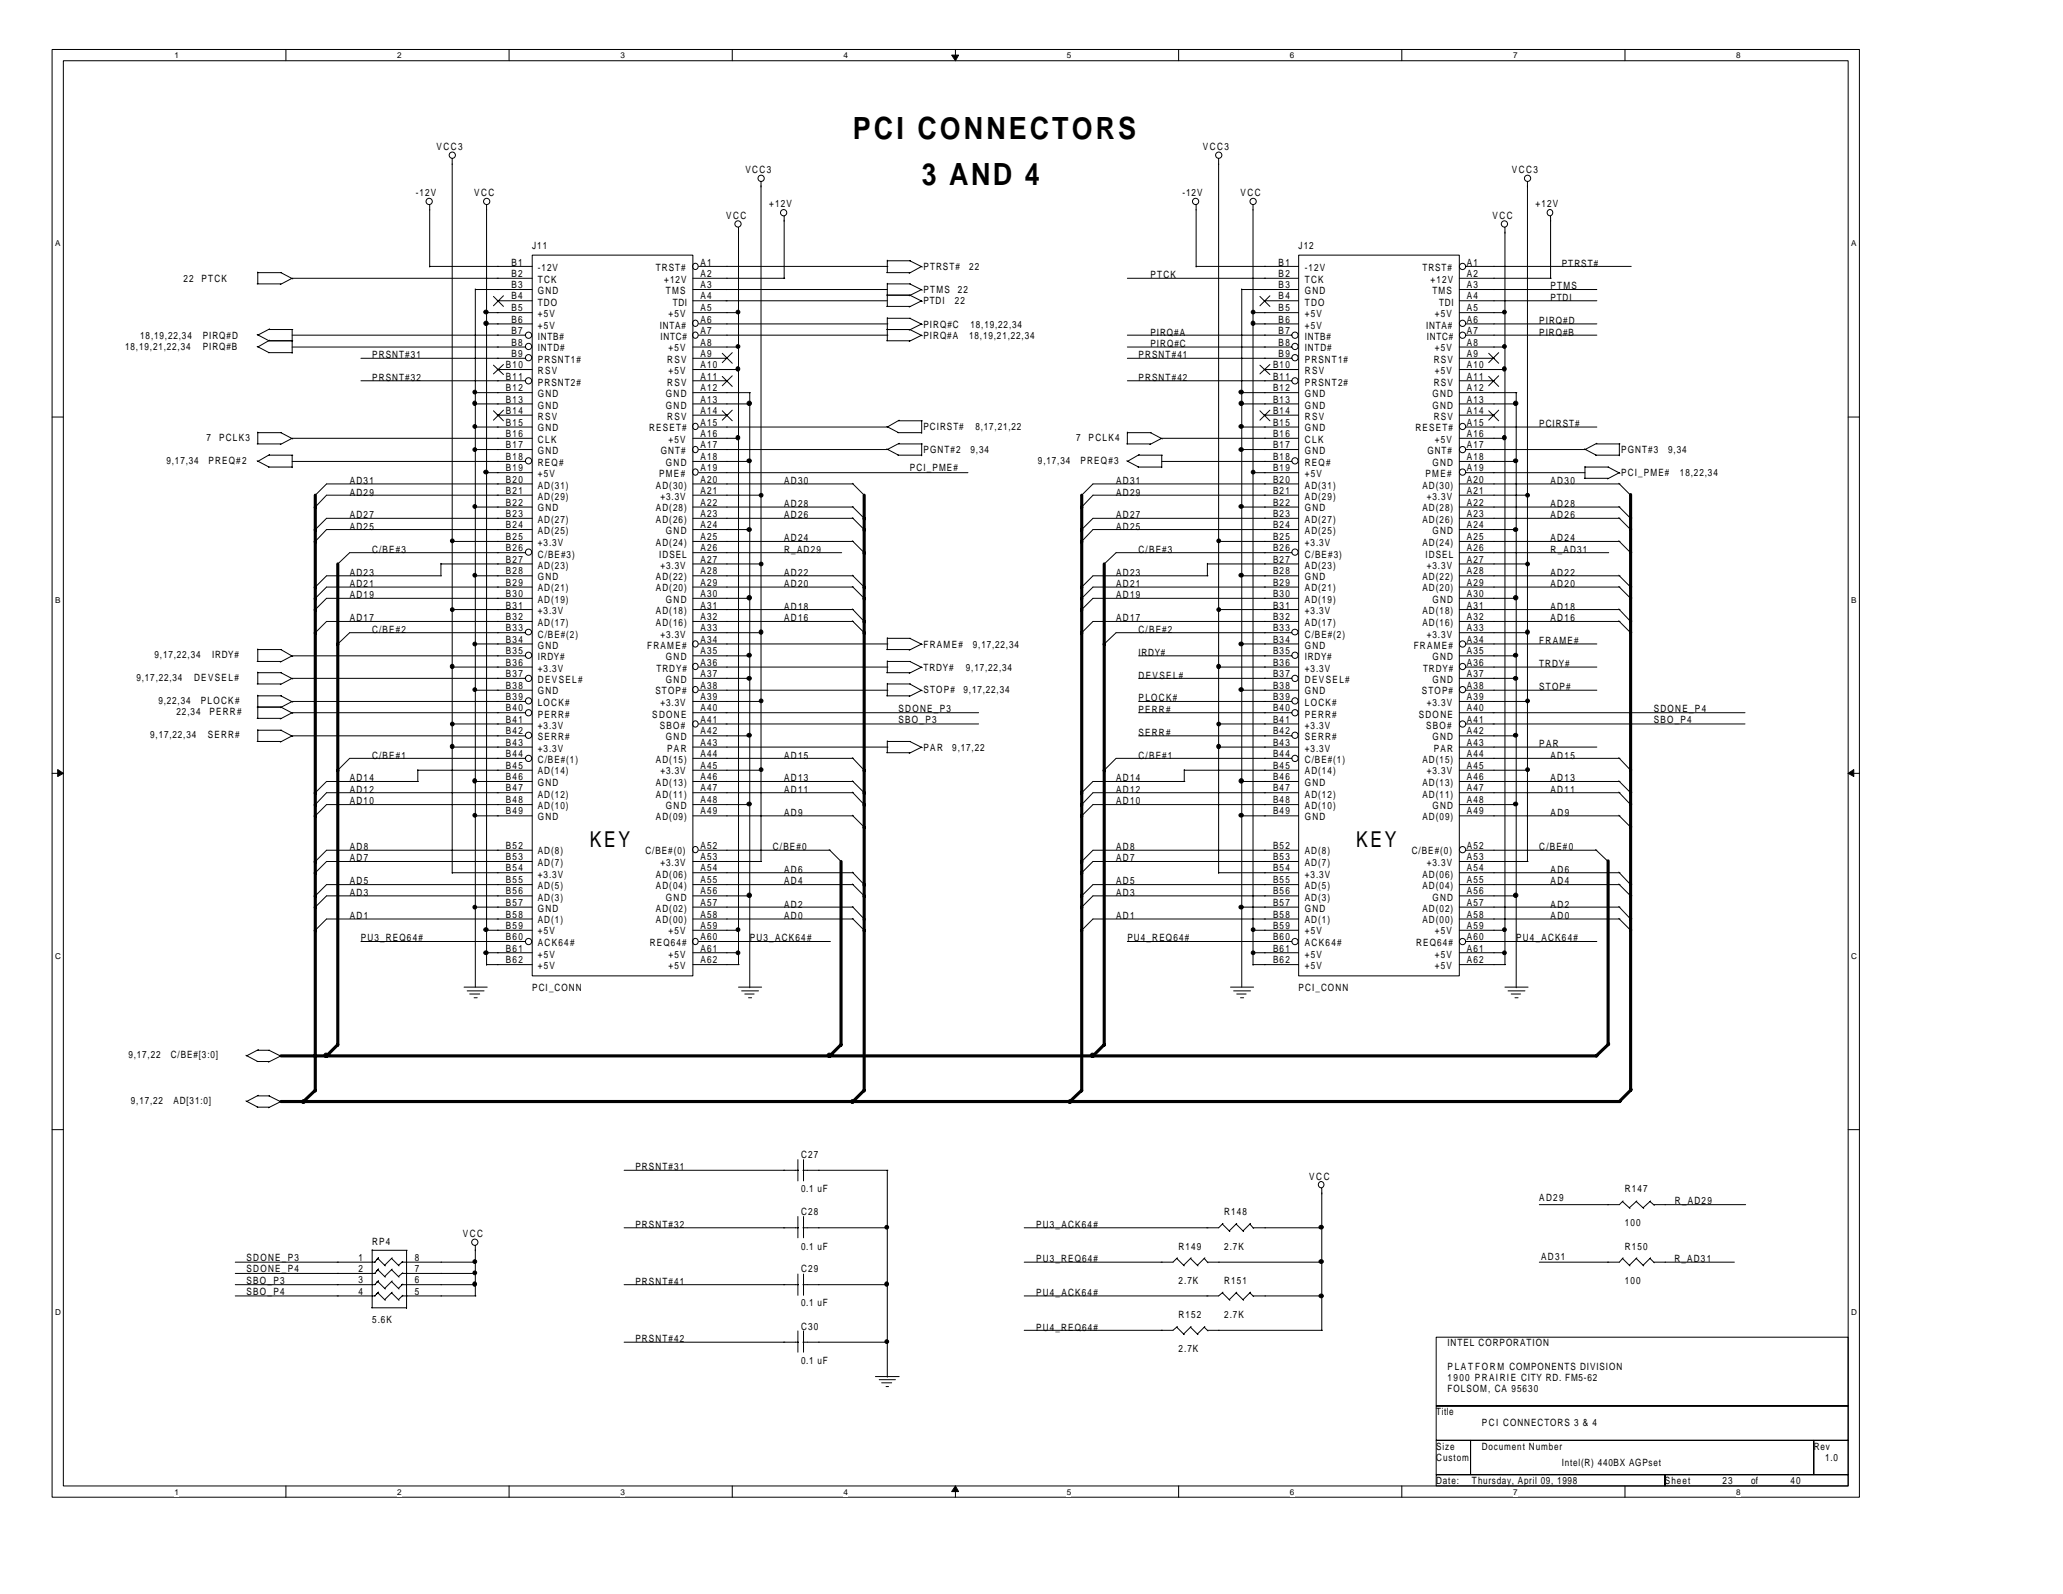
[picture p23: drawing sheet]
<svg xmlns="http://www.w3.org/2000/svg" width="279mm" height="216mm" viewBox="0 0 279 216" stroke-linecap="round" stroke-linejoin="round" font-family="sans-serif">
<defs><g id="words">
<g font-size="4.1">
<text x="115.5" y="18.8">PCI CONNECTORS</text>
<text x="124.8" y="25">3 AND 4</text>
</g>
<g font-size="3">
<text x="79.9" y="114.8">KEY</text>
<text x="183.7" y="114.8">KEY</text>
</g>
<g font-size="1.4">
<text x="59.1" y="20.3">VCC3</text>
<text x="101" y="23.4">VCC3</text>
<text x="162.9" y="20.3">VCC3</text>
<text x="204.8" y="23.4">VCC3</text>
<text x="56.3" y="26.5">-12V</text>
<text x="64.2" y="26.5">VCC</text>
<text x="98.3" y="29.6">VCC</text>
<text x="104.2" y="28.1">+12V</text>
<text x="160.1" y="26.5">-12V</text>
<text x="168" y="26.5">VCC</text>
<text x="202.1" y="29.6">VCC</text>
<text x="208" y="28.1">+12V</text>
<text x="69.3" y="36">B1</text>
<text x="72.1" y="33.8">J11</text>
<text x="94.9" y="36">A1</text>
<text x="173.2" y="36">B1</text>
<text x="175.9" y="33.8">J12</text>
<text x="198.7" y="36">A1</text>
<text x="24.8" y="38.2">22</text>
<text x="27.3" y="38.2">PTCK</text>
<text x="69.3" y="37.5">B2</text>
<text x="69.3" y="39">B3</text>
<text x="69.3" y="40.5">B4</text>
<text x="72.8" y="36.7">-12V</text>
<text x="72.8" y="38.3">TCK</text>
<text x="72.8" y="39.9">GND</text>
<text x="72.8" y="41.4">TDO</text>
<text x="88.8" y="36.7">TRST#</text>
<text x="89.9" y="38.3">+12V</text>
<text x="90.2" y="39.9">TMS</text>
<text x="91.1" y="41.4">TDI</text>
<text x="94.9" y="37.5">A2</text>
<text x="94.9" y="40.5">A4</text>
<text x="94.9" y="39">A3</text>
<text x="125.1" y="36.6">PTRST#</text>
<text x="125.1" y="39.7">PTMS</text>
<text x="125.1" y="41.2">PTDI</text>
<text x="129.3" y="41.2">22</text>
<text x="129.7" y="39.7">22</text>
<text x="131.3" y="36.6">22</text>
<text x="155.8" y="37.7">PTCK</text>
<text x="173.2" y="37.5">B2</text>
<text x="173.2" y="39">B3</text>
<text x="173.2" y="40.5">B4</text>
<text x="176.7" y="36.7">-12V</text>
<text x="176.7" y="38.3">TCK</text>
<text x="176.7" y="39.9">GND</text>
<text x="176.7" y="41.4">TDO</text>
<text x="192.6" y="36.7">TRST#</text>
<text x="193.7" y="38.3">+12V</text>
<text x="194" y="39.9">TMS</text>
<text x="194.9" y="41.4">TDI</text>
<text x="198.7" y="37.5">A2</text>
<text x="198.7" y="40.5">A4</text>
<text x="198.7" y="39">A3</text>
<text x="210" y="39.2">PTMS</text>
<text x="210" y="40.8">PTDI</text>
<text x="211.5" y="36.1">PTRST#</text>
<text x="17" y="47.4">18,19,21,22,34</text>
<text x="19" y="45.9">18,19,22,34</text>
<text x="27.5" y="45.9">PIRQ#D</text>
<text x="27.5" y="47.4">PIRQ#B</text>
<text x="69.3" y="45.2">B7</text>
<text x="69.3" y="46.8">B8</text>
<text x="69.3" y="42.2">B5</text>
<text x="69.3" y="43.7">B6</text>
<text x="72.8" y="46.1">INTB#</text>
<text x="72.8" y="47.6">INTD#</text>
<text x="72.8" y="42.9">+5V</text>
<text x="72.8" y="44.5">+5V</text>
<text x="89.4" y="44.5">INTA#</text>
<text x="89.4" y="46.1">INTC#</text>
<text x="90.5" y="42.9">+5V</text>
<text x="90.5" y="47.6">+5V</text>
<text x="94.9" y="43.7">A6</text>
<text x="94.9" y="45.2">A7</text>
<text x="94.9" y="42.2">A5</text>
<text x="94.9" y="46.8">A8</text>
<text x="125.1" y="44.4">PIRQ#C</text>
<text x="125.1" y="45.9">PIRQ#A</text>
<text x="131.3" y="45.9">18,19,21,22,34</text>
<text x="131.4" y="44.4">18,19,22,34</text>
<text x="155.8" y="45.5">PIRQ#A</text>
<text x="155.8" y="47">PIRQ#C</text>
<text x="173.2" y="45.2">B7</text>
<text x="173.2" y="46.8">B8</text>
<text x="173.2" y="42.2">B5</text>
<text x="173.2" y="43.7">B6</text>
<text x="176.7" y="46.1">INTB#</text>
<text x="176.7" y="47.6">INTD#</text>
<text x="176.7" y="42.9">+5V</text>
<text x="176.7" y="44.5">+5V</text>
<text x="193.2" y="44.5">INTA#</text>
<text x="193.2" y="46.1">INTC#</text>
<text x="194.3" y="42.9">+5V</text>
<text x="194.3" y="47.6">+5V</text>
<text x="198.7" y="43.7">A6</text>
<text x="198.7" y="42.2">A5</text>
<text x="198.7" y="45.2">A7</text>
<text x="198.7" y="46.8">A8</text>
<text x="208.5" y="43.9">PIRQ#D</text>
<text x="208.5" y="45.5">PIRQ#B</text>
<text x="50.4" y="48.5">PRSNT#31</text>
<text x="50.4" y="51.6">PRSNT#32</text>
<text x="68.5" y="49.9">B10</text>
<text x="68.5" y="51.5">B11</text>
<text x="68.5" y="53">B12</text>
<text x="69.3" y="48.3">B9</text>
<text x="72.8" y="49.1">PRSNT1#</text>
<text x="72.8" y="50.7">RSV</text>
<text x="72.8" y="52.2">PRSNT2#</text>
<text x="72.8" y="53.8">GND</text>
<text x="90.2" y="53.8">GND</text>
<text x="90.4" y="49.1">RSV</text>
<text x="90.4" y="52.2">RSV</text>
<text x="90.5" y="50.7">+5V</text>
<text x="94.9" y="48.3">A9</text>
<text x="94.9" y="51.5">A11</text>
<text x="94.9" y="49.9">A10</text>
<text x="94.9" y="53">A12</text>
<text x="154.2" y="48.5">PRSNT#41</text>
<text x="154.2" y="51.6">PRSNT#42</text>
<text x="172.4" y="49.9">B10</text>
<text x="172.4" y="51.5">B11</text>
<text x="172.4" y="53">B12</text>
<text x="173.2" y="48.3">B9</text>
<text x="176.7" y="49.1">PRSNT1#</text>
<text x="176.7" y="50.7">RSV</text>
<text x="176.7" y="52.2">PRSNT2#</text>
<text x="176.7" y="53.8">GND</text>
<text x="194" y="53.8">GND</text>
<text x="194.2" y="49.1">RSV</text>
<text x="194.2" y="52.2">RSV</text>
<text x="194.3" y="50.7">+5V</text>
<text x="198.7" y="48.3">A9</text>
<text x="198.7" y="51.5">A11</text>
<text x="198.7" y="49.9">A10</text>
<text x="198.7" y="53">A12</text>
<text x="28" y="59.7">7</text>
<text x="29.7" y="59.7">PCLK3</text>
<text x="68.5" y="54.5">B13</text>
<text x="68.5" y="56">B14</text>
<text x="68.5" y="57.7">B15</text>
<text x="68.5" y="59.2">B16</text>
<text x="72.8" y="55.4">GND</text>
<text x="72.8" y="56.9">RSV</text>
<text x="72.8" y="58.4">GND</text>
<text x="87.9" y="58.4">RESET#</text>
<text x="90.2" y="55.4">GND</text>
<text x="90.4" y="56.9">RSV</text>
<text x="94.9" y="56">A14</text>
<text x="94.9" y="57.7">A15</text>
<text x="94.9" y="54.5">A13</text>
<text x="94.9" y="59.2">A16</text>
<text x="125.1" y="58.2">PCIRST#</text>
<text x="132.1" y="58.2">8,17,21,22</text>
<text x="145.7" y="59.7">7</text>
<text x="147.4" y="59.7">PCLK4</text>
<text x="172.4" y="54.5">B13</text>
<text x="172.4" y="56">B14</text>
<text x="172.4" y="57.7">B15</text>
<text x="172.4" y="59.2">B16</text>
<text x="176.7" y="55.4">GND</text>
<text x="176.7" y="56.9">RSV</text>
<text x="176.7" y="58.4">GND</text>
<text x="191.7" y="58.4">RESET#</text>
<text x="194" y="55.4">GND</text>
<text x="194.2" y="56.9">RSV</text>
<text x="198.7" y="56">A14</text>
<text x="198.7" y="57.7">A15</text>
<text x="198.7" y="54.5">A13</text>
<text x="198.7" y="59.2">A16</text>
<text x="208.5" y="57.8">PCIRST#</text>
<text x="22.5" y="62.9">9,17,34</text>
<text x="28.2" y="62.9">PREQ#2</text>
<text x="47.4" y="65.5">AD31</text>
<text x="68.5" y="60.7">B17</text>
<text x="68.5" y="62.3">B18</text>
<text x="68.5" y="63.8">B19</text>
<text x="68.5" y="65.4">B20</text>
<text x="72.8" y="60">CLK</text>
<text x="72.8" y="61.5">GND</text>
<text x="72.8" y="63.1">REQ#</text>
<text x="72.8" y="64.6">+5V</text>
<text x="89.3" y="64.6">PME#</text>
<text x="89.5" y="61.5">GNT#</text>
<text x="90.2" y="63.1">GND</text>
<text x="90.5" y="60">+5V</text>
<text x="94.9" y="60.7">A17</text>
<text x="94.9" y="65.4">A20</text>
<text x="94.9" y="63.8">A19</text>
<text x="94.9" y="62.3">A18</text>
<text x="106.2" y="65.5">AD30</text>
<text x="123.2" y="63.8">PCI_PME#</text>
<text x="125.1" y="61.4">PGNT#2</text>
<text x="131.4" y="61.4">9,34</text>
<text x="140.6" y="62.9">9,17,34</text>
<text x="146.3" y="62.9">PREQ#3</text>
<text x="151.2" y="65.5">AD31</text>
<text x="172.4" y="60.7">B17</text>
<text x="172.4" y="62.3">B18</text>
<text x="172.4" y="63.8">B19</text>
<text x="172.4" y="65.4">B20</text>
<text x="176.7" y="60">CLK</text>
<text x="176.7" y="61.5">GND</text>
<text x="176.7" y="63.1">REQ#</text>
<text x="176.7" y="64.6">+5V</text>
<text x="193.1" y="64.6">PME#</text>
<text x="193.3" y="61.5">GNT#</text>
<text x="194" y="63.1">GND</text>
<text x="194.3" y="60">+5V</text>
<text x="198.7" y="65.4">A20</text>
<text x="198.7" y="63.8">A19</text>
<text x="198.7" y="62.3">A18</text>
<text x="198.7" y="60.7">A17</text>
<text x="210" y="65.5">AD30</text>
<text x="219.6" y="61.4">PGNT#3</text>
<text x="219.6" y="64.5">PCI_PME#</text>
<text x="225.9" y="61.4">9,34</text>
<text x="227.5" y="64.5">18,22,34</text>
<text x="47.4" y="67.1">AD29</text>
<text x="47.4" y="70.2">AD27</text>
<text x="47.4" y="71.8">AD25</text>
<text x="68.5" y="67">B21</text>
<text x="68.5" y="68.5">B22</text>
<text x="68.5" y="71.5">B24</text>
<text x="68.5" y="70">B23</text>
<text x="72.8" y="66.2">AD(31)</text>
<text x="72.8" y="67.7">AD(29)</text>
<text x="72.8" y="69.3">GND</text>
<text x="72.8" y="70.9">AD(27)</text>
<text x="88.8" y="66.2">AD(30)</text>
<text x="88.8" y="69.3">AD(28)</text>
<text x="88.8" y="70.9">AD(26)</text>
<text x="89.4" y="67.7">+3.3V</text>
<text x="94.9" y="68.5">A22</text>
<text x="94.9" y="70">A23</text>
<text x="94.9" y="67">A21</text>
<text x="94.9" y="71.5">A24</text>
<text x="106.2" y="68.7">AD28</text>
<text x="106.2" y="70.2">AD26</text>
<text x="151.2" y="67.1">AD29</text>
<text x="151.2" y="70.2">AD27</text>
<text x="151.2" y="71.8">AD25</text>
<text x="172.4" y="67">B21</text>
<text x="172.4" y="68.5">B22</text>
<text x="172.4" y="71.5">B24</text>
<text x="172.4" y="70">B23</text>
<text x="176.7" y="66.2">AD(31)</text>
<text x="176.7" y="67.7">AD(29)</text>
<text x="176.7" y="69.3">GND</text>
<text x="176.7" y="70.9">AD(27)</text>
<text x="192.6" y="66.2">AD(30)</text>
<text x="192.6" y="69.3">AD(28)</text>
<text x="192.6" y="70.9">AD(26)</text>
<text x="193.2" y="67.7">+3.3V</text>
<text x="198.7" y="68.5">A22</text>
<text x="198.7" y="70">A23</text>
<text x="198.7" y="67">A21</text>
<text x="198.7" y="71.5">A24</text>
<text x="210" y="68.7">AD28</text>
<text x="210" y="70.2">AD26</text>
<text x="47.4" y="78">AD23</text>
<text x="50.4" y="74.8">C/BE#3</text>
<text x="68.5" y="73.1">B25</text>
<text x="68.5" y="74.7">B26</text>
<text x="68.5" y="76.2">B27</text>
<text x="68.5" y="77.8">B28</text>
<text x="72.8" y="72.4">AD(25)</text>
<text x="72.8" y="73.9">+3.3V</text>
<text x="72.8" y="75.5">C/BE#3)</text>
<text x="72.8" y="77">AD(23)</text>
<text x="88.8" y="73.9">AD(24)</text>
<text x="89.3" y="75.5">IDSEL</text>
<text x="89.4" y="77">+3.3V</text>
<text x="90.2" y="72.4">GND</text>
<text x="94.9" y="73.1">A25</text>
<text x="94.9" y="77.8">A28</text>
<text x="94.9" y="74.7">A26</text>
<text x="94.9" y="76.2">A27</text>
<text x="106.2" y="74.8">R_AD29</text>
<text x="106.2" y="73.3">AD24</text>
<text x="106.2" y="78">AD22</text>
<text x="151.2" y="78">AD23</text>
<text x="154.2" y="74.8">C/BE#3</text>
<text x="172.4" y="73.1">B25</text>
<text x="172.4" y="74.7">B26</text>
<text x="172.4" y="76.2">B27</text>
<text x="172.4" y="77.8">B28</text>
<text x="176.7" y="72.4">AD(25)</text>
<text x="176.7" y="73.9">+3.3V</text>
<text x="176.7" y="75.5">C/BE#3)</text>
<text x="176.7" y="77">AD(23)</text>
<text x="192.6" y="73.9">AD(24)</text>
<text x="193.1" y="75.5">IDSEL</text>
<text x="193.2" y="77">+3.3V</text>
<text x="194" y="72.4">GND</text>
<text x="198.7" y="73.1">A25</text>
<text x="198.7" y="77.8">A28</text>
<text x="198.7" y="74.7">A26</text>
<text x="198.7" y="76.2">A27</text>
<text x="210" y="74.8">R_AD31</text>
<text x="210" y="73.3">AD24</text>
<text x="210" y="78">AD22</text>
<text x="47.4" y="79.5">AD21</text>
<text x="47.4" y="81">AD19</text>
<text x="68.5" y="79.3">B29</text>
<text x="68.5" y="80.9">B30</text>
<text x="68.5" y="82.5">B31</text>
<text x="68.5" y="84">B32</text>
<text x="72.8" y="78.6">GND</text>
<text x="72.8" y="80.1">AD(21)</text>
<text x="72.8" y="81.7">AD(19)</text>
<text x="72.8" y="83.2">+3.3V</text>
<text x="88.8" y="78.6">AD(22)</text>
<text x="88.8" y="80.1">AD(20)</text>
<text x="88.8" y="83.2">AD(18)</text>
<text x="90.2" y="81.7">GND</text>
<text x="94.9" y="79.3">A29</text>
<text x="94.9" y="82.5">A31</text>
<text x="94.9" y="84">A32</text>
<text x="94.9" y="80.9">A30</text>
<text x="106.2" y="79.5">AD20</text>
<text x="106.2" y="82.6">AD18</text>
<text x="151.2" y="79.5">AD21</text>
<text x="151.2" y="81">AD19</text>
<text x="172.4" y="79.3">B29</text>
<text x="172.4" y="80.9">B30</text>
<text x="172.4" y="82.5">B31</text>
<text x="172.4" y="84">B32</text>
<text x="176.7" y="78.6">GND</text>
<text x="176.7" y="80.1">AD(21)</text>
<text x="176.7" y="81.7">AD(19)</text>
<text x="176.7" y="83.2">+3.3V</text>
<text x="192.6" y="78.6">AD(22)</text>
<text x="192.6" y="80.1">AD(20)</text>
<text x="192.6" y="83.2">AD(18)</text>
<text x="194" y="81.7">GND</text>
<text x="198.7" y="79.3">A29</text>
<text x="198.7" y="82.5">A31</text>
<text x="198.7" y="84">A32</text>
<text x="198.7" y="80.9">A30</text>
<text x="210" y="79.5">AD20</text>
<text x="210" y="82.6">AD18</text>
<text x="20.9" y="89.1">9,17,22,34</text>
<text x="28.7" y="89.1">IRDY#</text>
<text x="47.4" y="84.2">AD17</text>
<text x="50.4" y="85.7">C/BE#2</text>
<text x="68.5" y="85.5">B33</text>
<text x="68.5" y="87">B34</text>
<text x="68.5" y="88.6">B35</text>
<text x="72.8" y="84.7">AD(17)</text>
<text x="72.8" y="86.4">C/BE#(2)</text>
<text x="72.8" y="87.9">GND</text>
<text x="72.8" y="89.4">IRDY#</text>
<text x="87.7" y="87.9">FRAME#</text>
<text x="88.8" y="84.7">AD(16)</text>
<text x="89.4" y="86.4">+3.3V</text>
<text x="90.2" y="89.4">GND</text>
<text x="94.9" y="85.5">A33</text>
<text x="94.9" y="88.6">A35</text>
<text x="94.9" y="87">A34</text>
<text x="106.2" y="84.2">AD16</text>
<text x="125.1" y="87.7">FRAME#</text>
<text x="131.8" y="87.7">9,17,22,34</text>
<text x="151.2" y="84.2">AD17</text>
<text x="154.2" y="85.7">C/BE#2</text>
<text x="154.2" y="88.8">IRDY#</text>
<text x="172.4" y="85.5">B33</text>
<text x="172.4" y="87">B34</text>
<text x="172.4" y="88.6">B35</text>
<text x="176.7" y="84.7">AD(17)</text>
<text x="176.7" y="86.4">C/BE#(2)</text>
<text x="176.7" y="87.9">GND</text>
<text x="176.7" y="89.4">IRDY#</text>
<text x="191.5" y="87.9">FRAME#</text>
<text x="192.6" y="84.7">AD(16)</text>
<text x="193.2" y="86.4">+3.3V</text>
<text x="194" y="89.4">GND</text>
<text x="198.7" y="85.5">A33</text>
<text x="198.7" y="88.6">A35</text>
<text x="198.7" y="87">A34</text>
<text x="208.5" y="87.3">FRAME#</text>
<text x="210" y="84.2">AD16</text>
<text x="18.5" y="92.2">9,17,22,34</text>
<text x="21.4" y="95.3">9,22,34</text>
<text x="26.3" y="92.2">DEVSEL#</text>
<text x="27.2" y="95.3">PLOCK#</text>
<text x="68.5" y="90.2">B36</text>
<text x="68.5" y="91.7">B37</text>
<text x="68.5" y="93.3">B38</text>
<text x="68.5" y="94.8">B39</text>
<text x="72.8" y="91">+3.3V</text>
<text x="72.8" y="92.5">DEVSEL#</text>
<text x="72.8" y="94.1">GND</text>
<text x="72.8" y="95.6">LOCK#</text>
<text x="88.8" y="94.1">STOP#</text>
<text x="88.9" y="91">TRDY#</text>
<text x="89.4" y="95.6">+3.3V</text>
<text x="90.2" y="92.5">GND</text>
<text x="94.9" y="90.2">A36</text>
<text x="94.9" y="94.8">A39</text>
<text x="94.9" y="91.7">A37</text>
<text x="94.9" y="93.3">A38</text>
<text x="125.1" y="90.8">TRDY#</text>
<text x="125.1" y="93.9">STOP#</text>
<text x="130.5" y="93.9">9,17,22,34</text>
<text x="130.8" y="90.8">9,17,22,34</text>
<text x="154.2" y="91.9">DEVSEL#</text>
<text x="154.2" y="95">PLOCK#</text>
<text x="172.4" y="90.2">B36</text>
<text x="172.4" y="91.7">B37</text>
<text x="172.4" y="93.3">B38</text>
<text x="172.4" y="94.8">B39</text>
<text x="176.7" y="91">+3.3V</text>
<text x="176.7" y="92.5">DEVSEL#</text>
<text x="176.7" y="94.1">GND</text>
<text x="176.7" y="95.6">LOCK#</text>
<text x="192.6" y="94.1">STOP#</text>
<text x="192.7" y="91">TRDY#</text>
<text x="193.2" y="95.6">+3.3V</text>
<text x="194" y="92.5">GND</text>
<text x="198.7" y="90.2">A36</text>
<text x="198.7" y="91.7">A37</text>
<text x="198.7" y="94.8">A39</text>
<text x="198.7" y="93.3">A38</text>
<text x="208.5" y="90.3">TRDY#</text>
<text x="208.5" y="93.5">STOP#</text>
<text x="20.3" y="100">9,17,22,34</text>
<text x="23.9" y="96.9">22,34</text>
<text x="28.1" y="100">SERR#</text>
<text x="28.4" y="96.9">PERR#</text>
<text x="68.5" y="96.3">B40</text>
<text x="68.5" y="98">B41</text>
<text x="68.5" y="99.5">B42</text>
<text x="68.5" y="101">B43</text>
<text x="72.8" y="97.2">PERR#</text>
<text x="72.8" y="98.7">+3.3V</text>
<text x="72.8" y="100.2">SERR#</text>
<text x="72.8" y="101.8">+3.3V</text>
<text x="88.3" y="97.2">SDONE</text>
<text x="89.4" y="98.7">SBO#</text>
<text x="90.2" y="100.2">GND</text>
<text x="90.4" y="101.8">PAR</text>
<text x="94.9" y="101">A43</text>
<text x="94.9" y="98">A41</text>
<text x="94.9" y="96.3">A40</text>
<text x="94.9" y="99.5">A42</text>
<text x="121.7" y="96.4">SDONE_P3</text>
<text x="121.7" y="98">SBO_P3</text>
<text x="125.1" y="101.7">PAR</text>
<text x="129" y="101.7">9,17,22</text>
<text x="154.2" y="96.5">PERR#</text>
<text x="154.2" y="99.6">SERR#</text>
<text x="172.4" y="96.3">B40</text>
<text x="172.4" y="98">B41</text>
<text x="172.4" y="99.5">B42</text>
<text x="172.4" y="101">B43</text>
<text x="176.7" y="97.2">PERR#</text>
<text x="176.7" y="98.7">+3.3V</text>
<text x="176.7" y="100.2">SERR#</text>
<text x="176.7" y="101.8">+3.3V</text>
<text x="192.1" y="97.2">SDONE</text>
<text x="193.2" y="98.7">SBO#</text>
<text x="194" y="100.2">GND</text>
<text x="194.2" y="101.8">PAR</text>
<text x="198.7" y="101">A43</text>
<text x="198.7" y="98">A41</text>
<text x="198.7" y="99.5">A42</text>
<text x="198.7" y="96.3">A40</text>
<text x="208.5" y="101.2">PAR</text>
<text x="224" y="96.4">SDONE_P4</text>
<text x="224" y="98">SBO_P4</text>
<text x="47.4" y="105.8">AD14</text>
<text x="47.4" y="107.4">AD12</text>
<text x="50.4" y="102.8">C/BE#1</text>
<text x="68.5" y="102.5">B44</text>
<text x="68.5" y="104.1">B45</text>
<text x="68.5" y="105.7">B46</text>
<text x="68.5" y="107.2">B47</text>
<text x="72.8" y="103.4">C/BE#(1)</text>
<text x="72.8" y="104.9">AD(14)</text>
<text x="72.8" y="106.5">GND</text>
<text x="88.8" y="103.4">AD(15)</text>
<text x="88.8" y="106.5">AD(13)</text>
<text x="89.4" y="104.9">+3.3V</text>
<text x="94.9" y="102.5">A44</text>
<text x="94.9" y="105.7">A46</text>
<text x="94.9" y="107.2">A47</text>
<text x="94.9" y="104.1">A45</text>
<text x="106.2" y="102.8">AD15</text>
<text x="106.2" y="105.8">AD13</text>
<text x="106.2" y="107.4">AD11</text>
<text x="151.2" y="105.8">AD14</text>
<text x="151.2" y="107.4">AD12</text>
<text x="154.2" y="102.8">C/BE#1</text>
<text x="172.4" y="102.5">B44</text>
<text x="172.4" y="104.1">B45</text>
<text x="172.4" y="105.7">B46</text>
<text x="172.4" y="107.2">B47</text>
<text x="176.7" y="103.4">C/BE#(1)</text>
<text x="176.7" y="104.9">AD(14)</text>
<text x="176.7" y="106.5">GND</text>
<text x="192.6" y="103.4">AD(15)</text>
<text x="192.6" y="106.5">AD(13)</text>
<text x="193.2" y="104.9">+3.3V</text>
<text x="198.7" y="102.5">A44</text>
<text x="198.7" y="105.7">A46</text>
<text x="198.7" y="107.2">A47</text>
<text x="198.7" y="104.1">A45</text>
<text x="210" y="102.8">AD15</text>
<text x="210" y="105.8">AD13</text>
<text x="210" y="107.4">AD11</text>
<text x="47.4" y="109">AD10</text>
<text x="68.5" y="108.8">B48</text>
<text x="68.5" y="110.3">B49</text>
<text x="72.8" y="108">AD(12)</text>
<text x="72.8" y="109.6">AD(10)</text>
<text x="72.8" y="111.1">GND</text>
<text x="88.8" y="108">AD(11)</text>
<text x="88.8" y="111.1">AD(09)</text>
<text x="90.2" y="109.6">GND</text>
<text x="94.9" y="110.3">A49</text>
<text x="94.9" y="108.8">A48</text>
<text x="106.2" y="110.5">AD9</text>
<text x="151.2" y="109">AD10</text>
<text x="172.4" y="108.8">B48</text>
<text x="172.4" y="110.3">B49</text>
<text x="176.7" y="108">AD(12)</text>
<text x="176.7" y="109.6">AD(10)</text>
<text x="176.7" y="111.1">GND</text>
<text x="192.6" y="108">AD(11)</text>
<text x="192.6" y="111.1">AD(09)</text>
<text x="194" y="109.6">GND</text>
<text x="198.7" y="110.3">A49</text>
<text x="198.7" y="108.8">A48</text>
<text x="210" y="110.5">AD9</text>
<text x="47.4" y="115.1">AD8</text>
<text x="47.4" y="116.7">AD7</text>
<text x="47.4" y="119.8">AD5</text>
<text x="68.5" y="116.5">B53</text>
<text x="68.5" y="118">B54</text>
<text x="68.5" y="119.6">B55</text>
<text x="68.5" y="115">B52</text>
<text x="72.8" y="117.3">AD(7)</text>
<text x="72.8" y="118.9">+3.3V</text>
<text x="72.8" y="115.7">AD(8)</text>
<text x="87.4" y="115.7">C/BE#(0)</text>
<text x="88.8" y="118.9">AD(06)</text>
<text x="89.4" y="117.3">+3.3V</text>
<text x="94.9" y="118">A54</text>
<text x="94.9" y="119.6">A55</text>
<text x="94.9" y="115">A52</text>
<text x="94.9" y="116.5">A53</text>
<text x="104.7" y="115.1">C/BE#0</text>
<text x="106.2" y="118.3">AD6</text>
<text x="106.2" y="119.8">AD4</text>
<text x="151.2" y="116.7">AD7</text>
<text x="151.2" y="119.8">AD5</text>
<text x="151.2" y="115.1">AD8</text>
<text x="172.4" y="116.5">B53</text>
<text x="172.4" y="118">B54</text>
<text x="172.4" y="119.6">B55</text>
<text x="172.4" y="115">B52</text>
<text x="176.7" y="117.3">AD(7)</text>
<text x="176.7" y="118.9">+3.3V</text>
<text x="176.7" y="115.7">AD(8)</text>
<text x="191.2" y="115.7">C/BE#(0)</text>
<text x="192.6" y="118.9">AD(06)</text>
<text x="193.2" y="117.3">+3.3V</text>
<text x="198.7" y="118">A54</text>
<text x="198.7" y="119.6">A55</text>
<text x="198.7" y="115">A52</text>
<text x="198.7" y="116.5">A53</text>
<text x="208.5" y="115.1">C/BE#0</text>
<text x="210" y="118.3">AD6</text>
<text x="210" y="119.8">AD4</text>
<text x="47.4" y="121.3">AD3</text>
<text x="47.4" y="124.5">AD1</text>
<text x="68.5" y="121.2">B56</text>
<text x="68.5" y="122.7">B57</text>
<text x="68.5" y="124.3">B58</text>
<text x="68.5" y="125.8">B59</text>
<text x="72.8" y="120.4">AD(5)</text>
<text x="72.8" y="122">AD(3)</text>
<text x="72.8" y="123.5">GND</text>
<text x="72.8" y="125">AD(1)</text>
<text x="88.8" y="120.4">AD(04)</text>
<text x="88.8" y="123.5">AD(02)</text>
<text x="88.8" y="125">AD(00)</text>
<text x="90.2" y="122">GND</text>
<text x="94.9" y="122.7">A57</text>
<text x="94.9" y="124.3">A58</text>
<text x="94.9" y="121.2">A56</text>
<text x="94.9" y="125.8">A59</text>
<text x="106.2" y="122.9">AD2</text>
<text x="106.2" y="124.5">AD0</text>
<text x="151.2" y="121.3">AD3</text>
<text x="151.2" y="124.5">AD1</text>
<text x="172.4" y="121.2">B56</text>
<text x="172.4" y="122.7">B57</text>
<text x="172.4" y="124.3">B58</text>
<text x="172.4" y="125.8">B59</text>
<text x="176.7" y="120.4">AD(5)</text>
<text x="176.7" y="122">AD(3)</text>
<text x="176.7" y="123.5">GND</text>
<text x="176.7" y="125">AD(1)</text>
<text x="192.6" y="120.4">AD(04)</text>
<text x="192.6" y="123.5">AD(02)</text>
<text x="192.6" y="125">AD(00)</text>
<text x="194" y="122">GND</text>
<text x="198.7" y="122.7">A57</text>
<text x="198.7" y="124.3">A58</text>
<text x="198.7" y="121.2">A56</text>
<text x="198.7" y="125.8">A59</text>
<text x="210" y="122.9">AD2</text>
<text x="210" y="124.5">AD0</text>
<text x="48.9" y="127.5">PU3_REQ64#</text>
<text x="68.5" y="127.3">B60</text>
<text x="68.5" y="128.9">B61</text>
<text x="68.5" y="130.5">B62</text>
<text x="72.8" y="126.6">+5V</text>
<text x="72.8" y="128.2">ACK64#</text>
<text x="72.8" y="129.7">+5V</text>
<text x="72.8" y="131.2">+5V</text>
<text x="88" y="128.2">REQ64#</text>
<text x="90.5" y="129.7">+5V</text>
<text x="90.5" y="126.6">+5V</text>
<text x="90.5" y="131.2">+5V</text>
<text x="94.9" y="127.3">A60</text>
<text x="94.9" y="128.9">A61</text>
<text x="94.9" y="130.5">A62</text>
<text x="101.5" y="127.5">PU3_ACK64#</text>
<text x="152.7" y="127.5">PU4_REQ64#</text>
<text x="172.4" y="127.3">B60</text>
<text x="172.4" y="128.9">B61</text>
<text x="172.4" y="130.5">B62</text>
<text x="176.7" y="126.6">+5V</text>
<text x="176.7" y="128.2">ACK64#</text>
<text x="176.7" y="129.7">+5V</text>
<text x="176.7" y="131.2">+5V</text>
<text x="191.8" y="128.2">REQ64#</text>
<text x="194.3" y="129.7">+5V</text>
<text x="194.3" y="126.6">+5V</text>
<text x="194.3" y="131.2">+5V</text>
<text x="198.7" y="128.9">A61</text>
<text x="198.7" y="130.5">A62</text>
<text x="198.7" y="127.3">A60</text>
<text x="205.3" y="127.5">PU4_ACK64#</text>
<text x="72.1" y="134.2">PCI_CONN</text>
<text x="175.9" y="134.2">PCI_CONN</text>
<text x="17.4" y="143.3">9,17,22</text>
<text x="23.1" y="143.3">C/BE#[3:0]</text>
<text x="17.7" y="149.5">9,17,22</text>
<text x="23.5" y="149.5">AD[31:0]</text>
<text x="86" y="158.5">PRSNT#31</text>
<text x="108.5" y="156.8">C27</text>
<text x="108.5" y="161.5">0.1 uF</text>
<text x="177.3" y="159.8">VCC</text>
<text x="220.1" y="161.5">R147</text>
<text x="62.7" y="167.5">VCC</text>
<text x="86" y="166.3">PRSNT#32</text>
<text x="108.5" y="164.6">C28</text>
<text x="140.3" y="166.3">PU3_ACK64#</text>
<text x="165.8" y="164.6">R148</text>
<text x="208.5" y="162.7">AD29</text>
<text x="220.1" y="166.1">100</text>
<text x="226.9" y="163.1">R_AD29</text>
<text x="33.4" y="170.8">SDONE_P3</text>
<text x="33.4" y="172.3">SDONE_P4</text>
<text x="33.4" y="173.9">SBO_P3</text>
<text x="48.5" y="170.8">1</text>
<text x="48.5" y="172.3">2</text>
<text x="48.5" y="173.8">3</text>
<text x="50.4" y="168.6">RP4</text>
<text x="56.2" y="170.8">8</text>
<text x="56.2" y="172.3">7</text>
<text x="56.2" y="173.8">6</text>
<text x="86" y="174">PRSNT#41</text>
<text x="108.5" y="169.2">0.1 uF</text>
<text x="108.5" y="172.3">C29</text>
<text x="140.3" y="170.9">PU3_REQ64#</text>
<text x="159.6" y="169.2">R149</text>
<text x="159.6" y="173.9">2.7K</text>
<text x="165.8" y="169.2">2.7K</text>
<text x="165.8" y="173.9">R151</text>
<text x="208.7" y="170.6">AD31</text>
<text x="220.1" y="169.2">R150</text>
<text x="220.1" y="173.9">100</text>
<text x="226.8" y="170.9">R_AD31</text>
<text x="33.4" y="175.4">SBO_P4</text>
<text x="48.5" y="175.4">4</text>
<text x="50.4" y="179.1">5.6K</text>
<text x="56.2" y="175.4">5</text>
<text x="108.5" y="176.9">0.1 uF</text>
<text x="140.3" y="175.6">PU4_ACK64#</text>
<text x="159.6" y="178.6">R152</text>
<text x="165.8" y="178.6">2.7K</text>
<text x="86" y="181.8">PRSNT#42</text>
<text x="108.5" y="180.1">C30</text>
<text x="108.5" y="184.7">0.1 uF</text>
<text x="140.3" y="180.2">PU4_REQ64#</text>
<text x="159.6" y="183.1">2.7K</text>
<text x="196" y="182.4">INTEL CORPORATION</text>
<text x="196" y="185.5">P L A T F O R M COMPONENTS DIVISION</text>
<text x="194.5" y="191.7">Title</text>
<text x="196" y="187">1900 PRAIRIE CITY RD. FM5-62</text>
<text x="196" y="188.5">FOLSOM, CA 95630</text>
<text x="194.5" y="197.9">Custom</text>
<text x="194.5" y="196.3">Size</text>
<text x="200.7" y="196.3">Document Number</text>
<text x="200.7" y="193.2">PCI CONNECTORS 3 &amp; 4</text>
<text x="245.7" y="196.3">Rev</text>
<text x="247.2" y="197.9">1.0</text>
<text x="194.5" y="201">Date:</text>
<text x="199.3" y="201">Thursday, April 09, 1998</text>
<text x="211.5" y="198.5">Intel(R) 440BX AGPset</text>
<text x="225.5" y="201">Sheet</text>
<text x="233.3" y="201">23</text>
<text x="237.2" y="201">of</text>
<text x="242.5" y="201">40</text>
</g>
<g font-size="1.1">
<text x="23.7" y="7.9">1</text>
<text x="53.8" y="7.9">2</text>
<text x="84" y="7.9">3</text>
<text x="114.2" y="7.9">4</text>
<text x="144.5" y="7.9">5</text>
<text x="174.7" y="7.9">6</text>
<text x="204.9" y="7.9">7</text>
<text x="235.1" y="7.9">8</text>
<text x="7.5" y="33.4">A</text>
<text x="250.7" y="33.4">A</text>
<text x="7.5" y="81.6">B</text>
<text x="250.7" y="81.6">B</text>
<text x="7.5" y="129.9">C</text>
<text x="250.7" y="129.9">C</text>
<text x="7.5" y="178.2">D</text>
<text x="250.7" y="178.2">D</text>
<text x="23.7" y="202.5">1</text>
<text x="53.8" y="202.5">2</text>
<text x="84" y="202.5">3</text>
<text x="114.2" y="202.5">4</text>
<text x="144.5" y="202.5">5</text>
<text x="174.7" y="202.5">6</text>
<text x="204.9" y="202.5">7</text>
<text x="235.1" y="202.5">8</text>
</g>
</g></defs>
<path d="M7.1 6.7h244.7v196.1h-244.7zM8.6 8.2h241.7v193.1h-241.7z" fill="none" stroke="#000" stroke-width=".14"/>
<g fill="#fff">
<path d="M23.7 6.9h.5v1.2h-.5z"/>
<path d="M23.7 201.4h.5v1.3h-.5z"/>
</g>
<path d="M38.7 6.7v1.5M38.7 201.3v1.5" fill="none" stroke="#000" stroke-width=".14"/>
<g fill="#fff">
<path d="M53.8 6.9h.6v1.2h-.6z"/>
<path d="M53.8 201.4h.6v1.3h-.6z"/>
</g>
<path d="M68.9 6.7v1.5M68.9 201.3v1.5" fill="none" stroke="#000" stroke-width=".14"/>
<g fill="#fff">
<path d="M84 6.9h.6v1.2h-.6z"/>
<path d="M84 201.4h.6v1.3h-.6z"/>
</g>
<path d="M99.2 6.7v1.5M99.2 201.3v1.5" fill="none" stroke="#000" stroke-width=".14"/>
<g fill="#fff">
<path d="M114.2 6.9h.6v1.2h-.6z"/>
<path d="M114.2 201.4h.6v1.3h-.6z"/>
</g>
<path d="M129.4 6.7v1.5M129.4 201.3v1.5" fill="none" stroke="#000" stroke-width=".14"/>
<g fill="#000" stroke="#000" stroke-width=".14">
<path d="M128.9 7.5h.9l-.4 .7z" fill-rule="evenodd"/>
<path d="M129.4 201.3l.4 .7h-.9z" fill-rule="evenodd"/>
</g>
<g fill="#fff">
<path d="M144.5 6.9h.6v1.2h-.6z"/>
<path d="M144.5 201.4h.6v1.3h-.6z"/>
</g>
<path d="M159.6 6.7v1.5M159.6 201.3v1.5" fill="none" stroke="#000" stroke-width=".14"/>
<g fill="#fff">
<path d="M174.7 6.9h.6v1.2h-.6z"/>
<path d="M174.7 201.4h.6v1.3h-.6z"/>
</g>
<path d="M189.9 6.7v1.5M189.9 201.3v1.5" fill="none" stroke="#000" stroke-width=".14"/>
<g fill="#fff">
<path d="M204.9 6.9h.6v1.2h-.6z"/>
<path d="M204.9 201.4h.6v1.3h-.6z"/>
</g>
<path d="M220.1 6.7v1.5M220.1 201.3v1.5" fill="none" stroke="#000" stroke-width=".14"/>
<g fill="#fff">
<path d="M235.1 6.9h.6v1.2h-.6z"/>
<path d="M235.1 201.4h.6v1.3h-.6z"/>
<path d="M7.5 32.4h.6v1.2h-.6z"/>
<path d="M250.7 32.4h.6v1.2h-.6z"/>
<path d="M7.5 80.6h.7v1.3h-.7z"/>
<path d="M250.7 80.6h.7v1.3h-.7z"/>
</g>
<path d="M7.1 56.5h1.5M250.3 56.5h1.5" fill="none" stroke="#000" stroke-width=".14"/>
<g fill="#fff">
<path d="M7.5 128.9h.7v1.2h-.7z"/>
<path d="M250.7 128.9h.8v1.2h-.8z"/>
</g>
<path d="M7.1 104.7h1.5M250.3 104.7h1.5" fill="none" stroke="#000" stroke-width=".14"/>
<g fill="#000" stroke="#000" stroke-width=".14">
<path d="M7.8 104.2l.8 .5-.8 .5z" fill-rule="evenodd"/>
<path d="M250.3 104.7l.8-.5v1z" fill-rule="evenodd"/>
</g>
<g fill="#fff">
<path d="M7.5 177.1h.7v1.3h-.7z"/>
<path d="M250.7 177.1h.8v1.3h-.8z"/>
</g>
<g fill="none" stroke="#000" stroke-width=".14">
<path d="M34.8 38.5h3.2M34.9 36.8v1.7M34.9 36.9h3.2M38 36.9l1.7 .9M58.2 27.8v8.4M58.2 36.1h13.9M61.2 21.5v96.8M64.4 39.1v94.6M64.4 39.2h7.7M65.9 27.8v102.9M72.1 34.6h21.7v97.6h-21.7zM72.1 37.7h-32.5l-1.6 .8"/>
<path d="M93.8 37.7h12.5M93.8 39.2h26.4M94.7 36.1h25.6M100 30.8v99.9M103.1 24.7v92M106.2 29.3v8.4M120.1 36.9h3.1M120.1 40h3.2M120.2 35.2v1.7M120.2 38.4v3.1M120.2 35.3h3.1M120.2 38.5h3.1"/>
<path d="M123.2 35.3l1.7 .9M123.2 38.5l1.7 .8M123.2 40l1.7 .8M124.8 36.1l-1.7 .9M124.8 39.2l-1.7 .9M152.7 37.7h23.2M162 27.8v8.4M162 36.1h13.9M165 21.5v96.8M168.2 39.2h7.7M168.2 39.1v94.6M169.7 27.8v102.9"/>
<path d="M175.9 34.6h21.7v97.6h-21.7zM197.6 37.7h12.5M197.6 39.2h18.7M198.6 36.1h22.3M203.8 30.8v99.9M206.9 24.7v92M210 29.3v8.4M34.8 45.3l1.6 .9M34.8 46.9l1.6 .9M34.9 58.5v1.6M34.9 58.6h3.2M36.4 46.2h3.3"/>
<path d="M36.4 47.8h3.2M36.4 44.6h3.3M36.5 44.5l-1.6 .9M36.5 46.1l-1.6 .9M38 58.6l1.7 .9M39.6 45.4h31.5M39.6 47h31.5M39.6 44.6v3.3M48.9 48.5h22.2M48.9 51.6h22.2M64.4 53.2h7.7M64.4 54.7h7.7"/>
<path d="M64.4 57.8h7.7M65.9 42.3h6.2M65.9 43.9h6.2M66.8 40.1l1.4 1.4M66.8 49.5l1.4 1.2M66.8 55.6l1.4 1.4M67.3 40.7h4.8M67.3 50.1h4.8M67.3 56.2h4.8M68.2 40.1l-1.4 1.3M68.2 49.4l-1.4 1.2M68.2 55.6l-1.4 1.3"/>
<path d="M72.1 59.4h-32.5l-1.6 .8M93.8 47h6.3M93.8 40.7h26.4M93.8 42.3h6.3M93.8 48.5h4.7M93.8 50.1h6.3M93.8 51.6h4.7M93.8 53.2h7.8M93.8 54.7h7.8M93.8 56.2h4.7M93.8 59.4h6.3M94.7 45.4h25.6"/>
<path d="M94.7 43.9h25.6M94.7 57.8h25.6M97.8 47.9l1.4 1.3M97.8 51l1.4 1.3M97.8 55.6l1.4 1.4M99.2 47.8l-1.4 1.3M99.2 50.9l-1.4 1.4M99.2 55.6l-1.4 1.3M101.5 53.2v80.6M120.1 44.6h3.2M120.1 46.2h3.1M120.1 57.8l1.6 .8"/>
<path d="M120.1 41.5h3.1M120.2 43v3.2M120.2 43.1h3.1M121.6 58.6h3.2M121.7 57h3.2M121.8 56.9l-1.6 .9M123.2 43.1l1.7 .9M123.2 44.6l1.7 .9M124.8 57v1.7M124.8 43.9l-1.7 .8M124.8 45.4l-1.7 .8M124.8 40.7l-1.7 .9"/>
<path d="M152.7 45.4h22.2M152.7 47h22.2M152.7 48.5h22.2M152.7 51.6h22.2M152.7 58.6h3.2M152.7 58.5v1.6M155.8 58.6l1.6 .9M168.2 53.2h7.7M168.2 54.7h7.7M168.2 57.8h7.7M169.7 42.3h6.2M169.7 43.9h6.2"/>
<path d="M170.6 40.1l1.4 1.4M170.6 49.5l1.4 1.2M170.6 55.6l1.4 1.4M171.2 40.7h4.7M171.2 50.1h4.7M171.2 56.2h4.7M172 40.1l-1.4 1.3M172 49.4l-1.4 1.2M172 55.6l-1.4 1.3M175.9 59.4h-18.6l-1.6 .8M197.6 47h6.3M197.6 40.7h18.7"/>
<path d="M197.6 42.3h6.3M197.6 48.5h4.8M197.6 50.1h6.3M197.6 51.6h4.8M197.6 53.2h7.8M197.6 54.7h7.8M197.6 56.2h4.8M197.6 59.4h6.3M198.6 45.4h17.7M198.6 43.9h17.7M198.6 57.8h17.7M201.6 47.9l1.4 1.3"/>
<path d="M201.6 51l1.4 1.3M201.6 55.6l1.4 1.4M203 47.8l-1.4 1.3M203 50.9l-1.4 1.4M203 55.6l-1.4 1.3M205.3 53.2v80.6M34.8 60.1h3.2M34.8 62.4l1.6 .9M36.4 63.3h3.2M36.4 61.7h3.3M36.5 61.6l-1.6 .9M39.6 62.5h31.5"/>
<path d="M39.6 61.7v1.6M59.7 76.4h12.4M59.7 76.3v1.7M59.8 78h-15.6l-1.6 1.6M61.2 73.3h10.9M64.4 60.9h7.7M64.4 68.7h7.7M64.4 78h7.7M65.9 64h6.2M71.1 74.9h-23.7l-1.7 1.6M72.1 79.5h-27.9l-1.6 1.6M72.1 65.5h-27.9l-1.6 1.7"/>
<path d="M72.1 67.1h-27.9l-1.6 1.7M72.1 71.7h-27.9l-1.6 1.7M72.1 70.2h-27.9l-1.6 1.6M93.8 62.5h7.8M93.8 65.5h21.8M93.8 67.1h9.4M93.8 68.7h21.8M93.8 71.7h7.8M93.8 73.3h21.8M93.8 74.9h20.2M93.8 76.4h9.4M93.8 78h21.8"/>
<path d="M93.8 79.5h21.8M93.8 70.2h21.8M94.7 60.9h25.6M94.7 64h36.4M115.4 65.5l1.6 1.6M115.4 68.6l1.6 1.6M115.4 70.1l1.6 1.6M115.4 73.3l1.6 1.6M115.4 77.9l1.6 1.6M115.4 79.4l1.6 1.6M120.1 60.8l1.6 .9M121.6 61.7h3.2"/>
<path d="M121.7 60.1h3.2M121.8 60l-1.6 .9M124.8 60.1v1.6M152.6 60.1h3.2M152.6 62.4l1.6 .9M154.1 63.3h3.2M154.2 61.7h3.2M154.3 61.6l-1.6 .9M157.3 62.5h17.6M157.3 61.7v1.6M163.5 76.4h12.4M163.5 76.3v1.7"/>
<path d="M163.6 78h-15.6l-1.6 1.6M165 73.3h10.9M168.2 60.9h7.7M168.2 68.7h7.7M168.2 78h7.7M169.7 64h6.2M174.9 74.9h-23.7l-1.7 1.6M175.9 65.5h-27.9l-1.6 1.7M175.9 67.1h-27.9l-1.6 1.7M175.9 71.7h-27.9l-1.6 1.7M175.9 79.5h-27.9l-1.6 1.6M175.9 70.2h-27.9l-1.6 1.6"/>
<path d="M197.6 62.5h7.8M197.6 65.5h21.8M197.6 67.1h9.4M197.6 68.7h21.8M197.6 71.7h7.8M197.6 73.3h21.8M197.6 74.9h20.3M197.6 76.4h9.4M197.6 78h21.8M197.6 79.5h21.8M197.6 70.2h21.8M198.6 60.9h16.1"/>
<path d="M198.6 64h16.1M214.6 60.8l1.6 .9M214.6 64.8h3.2M214.7 63.3h3.2M214.7 63.2v1.6M216.1 61.7h3.2M216.2 60.1h3.2M216.3 60l-1.6 .9M217.8 63.3l1.6 .8M219.2 65.5l1.6 1.6M219.2 68.6l1.6 1.6M219.2 70.1l1.6 1.6"/>
<path d="M219.2 73.3l1.6 1.6M219.2 77.9l1.6 1.6M219.2 79.4l1.6 1.6M219.3 60.1v1.6M219.3 64l-1.6 .9M34.8 89.6h3.2M34.8 92.6h3.2M34.8 95.8h3.3M34.8 97.3h3.2M34.9 88h3.2M34.9 87.9v1.7M34.9 91v1.6"/>
<path d="M34.9 94.2v3.1M34.9 98.8v1.6M34.9 91.1h3.2M34.9 94.2h3.2M34.9 98.9h3.2M38 88l1.7 .9M38 91.1l1.7 .9M38 94.2l1.7 .9M38 95.8l1.7 .8M38 98.9l1.7 .9M61.2 82.6h10.9M61.2 90.4h10.9"/>
<path d="M61.2 98.1h10.9M64.4 87.2h7.7M64.4 93.5h7.7M71.1 85.7h-23.7l-1.7 1.6M71.1 88.8h-31.5l-1.6 .9M71.1 91.9h-31.5l-1.6 .8M71.1 95h-31.5l-1.6 .9M71.1 96.5h-31.5l-1.6 .9M71.1 99.7h-31.5l-1.6 .8M72.1 81h-27.9l-1.6 1.6M72.1 84.2h-27.9l-1.6 1.6M93.8 81h7.8"/>
<path d="M93.8 82.6h21.8M93.8 84.2h21.8M93.8 85.7h9.4M93.8 88.8h7.8M93.8 91.9h7.8M93.8 95h9.4M93.8 96.5h38.7M93.8 99.7h7.8M94.7 87.2h25.6M94.7 90.4h25.6M94.7 93.5h25.6M94.7 98.1h37.8"/>
<path d="M115.4 82.5l1.6 1.7M115.4 84.1l1.6 1.6M120.1 88h3.1M120.1 91.1h3.1M120.1 94.2h3.1M120.2 89.6h3.1M120.2 92.6h3.1M120.2 86.5h3.1M120.2 86.4v1.6M120.2 89.5v1.6M120.2 92.6v1.6M123.2 86.5l1.7 .8"/>
<path d="M123.2 89.6l1.7 .8M123.2 92.6l1.7 1M124.8 87.2l-1.7 .9M124.8 90.4l-1.7 .8M124.8 93.5l-1.7 .8M154.2 88.8h20.7M154.2 91.9h20.7M154.2 95h20.7M154.2 96.5h20.7M154.2 99.7h20.7M165 82.6h10.9M165 90.4h10.9"/>
<path d="M165 98.1h10.9M168.2 87.2h7.7M168.2 93.5h7.7M174.9 85.7h-23.7l-1.7 1.6M175.9 81h-27.9l-1.6 1.6M175.9 84.2h-27.9l-1.6 1.6M197.6 81h7.8M197.6 82.6h21.8M197.6 84.2h21.8M197.6 85.7h9.4M197.6 88.8h7.8M197.6 91.9h7.8"/>
<path d="M197.6 95h9.4M197.6 96.5h38.7M197.6 99.7h7.8M198.6 87.2h17.7M198.6 90.4h17.7M198.6 93.5h17.7M198.6 98.1h37.7M219.2 82.5l1.6 1.7M219.2 84.1l1.6 1.6M34.8 100.4h3.2M56.6 104.3h15.5M56.6 104.2v1.6"/>
<path d="M56.7 105.8h-12.5l-1.6 1.7M61.2 101.2h10.9M61.2 118.2h10.9M64.4 105.8h7.7M64.4 110.5h7.7M71.1 102.7h-23.7l-1.7 1.7M72.1 107.4h-27.9l-1.6 1.7M72.1 109h-27.9l-1.6 1.6M72.1 116.7h-27.9l-1.6 1.6M72.1 119.8h-27.9l-1.6 1.6M72.1 115.2h-27.9l-1.6 1.6M93.8 101.2h26.5"/>
<path d="M93.8 102.7h21.8M93.8 104.3h9.4M93.8 105.8h21.8M93.8 107.4h21.8M93.8 109h7.8M93.8 110.5h21.8M93.8 116.7h9.4M93.8 118.2h21.8M93.8 119.8h21.8M94.7 115.2h17.8M112.3 115.1l1.6 1.6M115.4 102.6l1.6 1.7"/>
<path d="M115.4 105.8l1.6 1.6M115.4 107.3l1.6 1.7M115.4 110.4l1.6 1.6M115.4 118.1l1.6 1.7M115.4 119.7l1.6 1.6M120.1 102h3.1M120.2 100.4h3.1M120.2 100.3v1.7M123.2 100.4l1.7 .9M124.8 101.2l-1.7 .8M160.4 104.3h15.5M160.4 104.2v1.6"/>
<path d="M160.5 105.8h-12.5l-1.6 1.7M165 101.2h10.9M165 118.2h10.9M168.2 105.8h7.7M168.2 110.5h7.7M174.9 102.7h-23.7l-1.7 1.7M175.9 107.4h-27.9l-1.6 1.7M175.9 109h-27.9l-1.6 1.6M175.9 116.7h-27.9l-1.6 1.6M175.9 119.8h-27.9l-1.6 1.6M175.9 115.2h-27.9l-1.6 1.6M197.6 101.2h18.7"/>
<path d="M197.6 102.7h21.8M197.6 104.3h9.4M197.6 105.8h21.8M197.6 107.4h21.8M197.6 109h7.8M197.6 110.5h21.8M197.6 116.7h9.4M197.6 118.2h21.8M197.6 119.8h21.8M198.6 115.2h17.7M216.1 115.1l1.7 1.6M219.2 102.6l1.6 1.7"/>
<path d="M219.2 105.8l1.6 1.6M219.2 107.3l1.6 1.7M219.2 110.4l1.6 1.6M219.2 118.1l1.6 1.7M219.2 119.7l1.6 1.6M48.9 127.5h22.2M62.9 133.7h3.1M63.3 134.2h2.3M63.6 134.6h1.4M64.2 135.1h.4M64.4 122.9h7.7M65.9 126h6.2"/>
<path d="M65.9 129h6.2M65.9 130.7h6.2M72.1 121.3h-27.9l-1.6 1.7M72.1 124.5h-27.9l-1.6 1.6M93.8 121.3h7.8M93.8 122.9h21.8M93.8 124.5h21.8M93.8 126h6.3M93.8 129h6.3M93.8 130.7h6.3M94.7 127.5h17.8M100 133.7h3.2"/>
<path d="M100.4 134.2h2.3M100.9 134.6h1.2M101.4 135.1h.4M115.4 122.8l1.6 1.7M115.4 124.4l1.6 1.6M152.7 127.5h22.2M166.7 133.7h3.1M167.1 134.2h2.3M167.5 134.6h1.3M168 135.1h.4M168.2 122.9h7.7M169.7 126h6.2"/>
<path d="M169.7 129h6.2M169.7 130.7h6.2M175.9 121.3h-27.9l-1.6 1.7M175.9 124.5h-27.9l-1.6 1.6M197.6 121.3h7.8M197.6 122.9h21.8M197.6 124.5h21.8M197.6 126h6.3M197.6 129h6.3M197.6 130.7h6.3M198.6 127.5h17.7M203.8 133.7h3.2"/>
<path d="M204.2 134.2h2.3M204.7 134.6h1.2M205.2 135.1h.4M219.2 122.8l1.6 1.7M219.2 124.4l1.6 1.6M7.1 153h1.5M33.3 142.9l1.6 .9M33.3 149.1l1.6 .9M34.8 143.8h1.6M34.8 150h1.6M34.9 142.3h1.6M34.9 148.4h1.6"/>
<path d="M35 142.2l-1.6 .8M35 148.4l-1.6 .8M36.4 142.3l1.7 .8M36.4 148.4l1.7 .9M38 143l-1.6 .9M38 149.2l-1.6 .8M84.5 158.5h23.6M108.1 157.1v2.8M108.7 158.5h11.6M108.8 157.1v2.8M120.2 158.5v28M250.3 153h1.5"/>
<path d="M31.9 171h18.9M31.9 175.5h18.9M31.9 174h18.9M31.9 172.5h18.9M50.3 177.1h4.8M50.4 169.3h4.7M50.4 169.3v7.8M51 170.6l.3-.2-.6 .6M51 172.1l.3-.2-.6 .6M51 173.7l.3-.2-.6 .5M51.2 170.4l1 1.1M51.2 172l1 1"/>
<path d="M51.2 173.6l1 1M51.2 175.1l1 1M51.3 175l-.6 .5M53 170.4l1 1.1M53 172l1 1M53 173.6l1 1M53 175.1l1 1M53.1 170.4l-1 1M53.1 171.9l-1 1M53.1 173.5l-1 1M53.1 175l-1 1M54.4 171h10.1"/>
<path d="M54.4 174h10.1M54.5 175.5h10M54.5 172.5h10M54.6 175.4l-.6 .6M54.6 173.9l-.6 .6M54.6 172.4l-.6 .5M54.6 170.9l-.6 .5M55.1 169.3v7.9M64.4 168.8v6.7M84.5 166.3h23.6M84.5 174h23.6M108.1 164.8v2.9"/>
<path d="M108.1 172.6v2.8M108.7 166.3h11.6M108.7 174h11.6M108.8 164.8v2.9M108.8 172.6v2.8M159.4 170.4l1 1.1M159.4 179.8l1 1M159.5 170.4l-.6 .6h-20.2M159.5 179.7l-.6 .5h-20.2M161.2 170.4l1 1.1M161.2 179.8l1 1M161.3 170.4l-1 1"/>
<path d="M161.3 179.7l-1 1M163.1 170.4l.5 .6M163.1 179.8l.5 .5M163.2 170.4l-1 1M163.2 179.7l-1 1M163.5 171h15.6M165.6 165.8l1 1M165.6 175.1l1 1M165.6 165.7l-.6 .6h-26.3M165.6 175l-.6 .5h-26.3M167.4 165.8l1 1M167.4 175.1l1 1"/>
<path d="M167.5 165.7l-1 1M167.5 175l-1 1M169.3 165.8l.5 .6M169.3 175.1l.5 .5M169.4 165.7l-1.1 1M169.4 175l-1.1 1M169.7 166.3h9.4M169.7 175.5h9.4M179 161v19.2M219.7 162.7l1.1 1M219.7 170.4l1.1 1.1M219.8 170.4l-.5 .6h-10.8"/>
<path d="M219.8 162.7l-.5 .5h-10.8M221.6 162.7l1 1M221.6 170.4l1 1.1M221.7 162.7l-1 .9M221.7 170.4l-1 1M223.5 162.7l.6 .6M223.5 170.4l.6 .6M223.5 162.7l-1 .9M223.5 170.4l-1 1M224 171h10.9M224 163.2h12.4M84.5 181.8h23.6"/>
<path d="M108.1 180.3v2.8M108.7 181.8h11.6M108.8 180.3v2.8M118.6 186.5h3.2M119.1 186.9h2.2M119.4 187.3h1.4M120 187.8h.3M163.5 180.2h15.6M194.5 181.1h55.8v9.3h-55.8zM194.5 190.4h55.8v4.7h-55.8zM194.5 195.1h4.7v4.6h-4.7zM194.5 199.7h31v1.6h-31z"/>
<path d="M199.2 195.1h46.4v4.6h-46.4zM225.5 199.7h24.8v1.6h-24.8zM245.6 195.1h4.7v4.6h-4.7z"/>
<circle cx="58.1" cy="27.3" r=".42"/>
<circle cx="61.3" cy="21" r=".42"/>
<circle cx="65.9" cy="27.3" r=".42"/>
<circle cx="94.2" cy="36.1" r=".4"/>
<circle cx="99.9" cy="30.3" r=".42"/>
<circle cx="103.1" cy="24.2" r=".42"/>
<circle cx="106.1" cy="28.8" r=".42"/>
<circle cx="161.9" cy="27.3" r=".42"/>
<circle cx="165.1" cy="21" r=".42"/>
<circle cx="169.7" cy="27.3" r=".42"/>
<circle cx="198.1" cy="36.1" r=".42"/>
<circle cx="203.8" cy="30.3" r=".42"/>
<circle cx="206.9" cy="24.2" r=".42"/>
<circle cx="209.9" cy="28.8" r=".4"/>
<circle cx="71.6" cy="51.6" r=".42"/>
<circle cx="71.6" cy="45.4" r=".42"/>
<circle cx="71.6" cy="46.9" r=".42"/>
<circle cx="71.6" cy="48.5" r=".42"/>
<circle cx="94.2" cy="43.8" r=".4"/>
<circle cx="94.2" cy="45.4" r=".4"/>
<circle cx="94.2" cy="57.8" r=".4"/>
<circle cx="175.4" cy="45.4" r=".42"/>
<circle cx="175.4" cy="51.6" r=".42"/>
<circle cx="175.4" cy="48.5" r=".42"/>
<circle cx="175.4" cy="46.9" r=".42"/>
<circle cx="198.1" cy="57.8" r=".42"/>
<circle cx="198.1" cy="43.8" r=".42"/>
<circle cx="198.1" cy="45.4" r=".42"/>
<circle cx="71.6" cy="74.8" r=".42"/>
<circle cx="71.6" cy="62.4" r=".42"/>
<circle cx="94.2" cy="60.9" r=".4"/>
<circle cx="94.2" cy="63.9" r=".4"/>
<circle cx="175.4" cy="62.4" r=".42"/>
<circle cx="175.4" cy="74.8" r=".42"/>
<circle cx="198.1" cy="60.9" r=".42"/>
<circle cx="198.1" cy="63.9" r=".42"/>
<circle cx="71.6" cy="88.8" r=".42"/>
<circle cx="71.6" cy="94.9" r=".42"/>
<circle cx="71.6" cy="91.9" r=".42"/>
<circle cx="71.6" cy="96.5" r=".42"/>
<circle cx="71.6" cy="99.6" r=".42"/>
<circle cx="71.6" cy="85.6" r=".4"/>
<circle cx="94.2" cy="87.2" r=".4"/>
<circle cx="94.2" cy="98.1" r=".4"/>
<circle cx="94.2" cy="93.4" r=".4"/>
<circle cx="94.2" cy="90.3" r=".4"/>
<circle cx="175.4" cy="88.8" r=".42"/>
<circle cx="175.4" cy="94.9" r=".42"/>
<circle cx="175.4" cy="91.9" r=".42"/>
<circle cx="175.4" cy="96.5" r=".42"/>
<circle cx="175.4" cy="99.6" r=".42"/>
<circle cx="175.4" cy="85.6" r=".4"/>
<circle cx="198.1" cy="93.4" r=".42"/>
<circle cx="198.1" cy="90.3" r=".42"/>
<circle cx="198.1" cy="87.2" r=".42"/>
<circle cx="198.1" cy="98.1" r=".42"/>
<circle cx="71.6" cy="102.7" r=".42"/>
<circle cx="94.2" cy="115.1" r=".4"/>
<circle cx="175.4" cy="102.7" r=".42"/>
<circle cx="198.1" cy="115.1" r=".42"/>
<circle cx="71.6" cy="127.5" r=".42"/>
<circle cx="94.2" cy="127.5" r=".4"/>
<circle cx="175.4" cy="127.5" r=".42"/>
<circle cx="198.1" cy="127.5" r=".42"/>
<circle cx="64.3" cy="168.3" r=".42"/>
<circle cx="178.9" cy="160.5" r=".4"/>
</g>
<g fill="none" stroke="#000" stroke-width=".42">
<path d="M42.7 67.1v80.7M45.7 76.4v65.2M117 67.1v80.7M146.5 67.1v80.7M149.5 76.4v65.2M220.8 67v80.7M113.9 116.7v24.9M217.8 116.6v24.9M38 143h178.3M38 149.2h181.4M42.7 147.7l-1.7 1.6M45.7 141.5l-1.6 1.6"/>
<path d="M113.9 141.5l-1.6 1.6M117 147.7l-1.6 1.6M146.5 147.7l-1.7 1.6M149.5 141.5l-1.6 1.6M217.9 141.4l-1.7 1.6M220.9 147.6l-1.6 1.6"/>
</g>
<g fill="#000" stroke="#000" stroke-width=".14">
<circle cx="64.3" cy="54.6" r=".28"/>
<circle cx="64.3" cy="57.8" r=".25"/>
<circle cx="64.3" cy="53.1" r=".25"/>
<circle cx="65.8" cy="43.8" r=".3"/>
<circle cx="65.8" cy="42.3" r=".28"/>
<circle cx="99.9" cy="59.3" r=".28"/>
<circle cx="99.9" cy="50" r=".28"/>
<circle cx="99.9" cy="46.9" r=".25"/>
<circle cx="99.9" cy="42.3" r=".25"/>
<circle cx="101.5" cy="54.6" r=".3"/>
<circle cx="168.1" cy="54.6" r=".3"/>
<circle cx="168.1" cy="57.8" r=".28"/>
<circle cx="168.1" cy="53.1" r=".28"/>
<circle cx="169.7" cy="43.8" r=".28"/>
<circle cx="169.7" cy="42.3" r=".25"/>
<circle cx="203.7" cy="59.3" r=".28"/>
<circle cx="203.7" cy="50" r=".28"/>
<circle cx="203.8" cy="46.9" r=".25"/>
<circle cx="203.8" cy="42.3" r=".25"/>
<circle cx="205.3" cy="54.6" r=".3"/>
<circle cx="61.3" cy="73.3" r=".25"/>
<circle cx="64.3" cy="60.9" r=".25"/>
<circle cx="64.3" cy="77.9" r=".25"/>
<circle cx="64.3" cy="68.6" r=".25"/>
<circle cx="65.8" cy="63.9" r=".28"/>
<circle cx="101.5" cy="62.4" r=".28"/>
<circle cx="101.5" cy="71.7" r=".28"/>
<circle cx="103.1" cy="67.1" r=".25"/>
<circle cx="103.1" cy="76.4" r=".25"/>
<circle cx="165.1" cy="73.3" r=".25"/>
<circle cx="168.1" cy="77.9" r=".28"/>
<circle cx="168.1" cy="68.6" r=".28"/>
<circle cx="168.1" cy="60.9" r=".28"/>
<circle cx="169.7" cy="63.9" r=".25"/>
<circle cx="205.3" cy="62.4" r=".28"/>
<circle cx="205.3" cy="71.7" r=".28"/>
<circle cx="206.9" cy="67.1" r=".25"/>
<circle cx="206.9" cy="76.4" r=".25"/>
<circle cx="61.2" cy="90.3" r=".28"/>
<circle cx="61.3" cy="98.1" r=".25"/>
<circle cx="61.3" cy="82.6" r=".25"/>
<circle cx="64.3" cy="93.4" r=".25"/>
<circle cx="64.3" cy="87.2" r=".25"/>
<circle cx="101.5" cy="81" r=".3"/>
<circle cx="101.5" cy="91.9" r=".28"/>
<circle cx="101.5" cy="99.6" r=".28"/>
<circle cx="101.5" cy="88.7" r=".28"/>
<circle cx="103" cy="85.6" r=".28"/>
<circle cx="103.1" cy="94.9" r=".25"/>
<circle cx="165" cy="90.3" r=".28"/>
<circle cx="165.1" cy="82.6" r=".25"/>
<circle cx="165.1" cy="98.1" r=".25"/>
<circle cx="168.1" cy="93.4" r=".28"/>
<circle cx="168.1" cy="87.2" r=".28"/>
<circle cx="205.3" cy="81" r=".3"/>
<circle cx="205.3" cy="88.7" r=".28"/>
<circle cx="205.3" cy="91.9" r=".28"/>
<circle cx="205.3" cy="99.6" r=".28"/>
<circle cx="206.8" cy="85.6" r=".28"/>
<circle cx="206.9" cy="94.9" r=".25"/>
<circle cx="61.2" cy="101.1" r=".28"/>
<circle cx="64.3" cy="105.8" r=".28"/>
<circle cx="64.3" cy="110.4" r=".25"/>
<circle cx="101.5" cy="108.9" r=".28"/>
<circle cx="103.1" cy="104.2" r=".25"/>
<circle cx="165" cy="101.1" r=".28"/>
<circle cx="168.1" cy="105.8" r=".3"/>
<circle cx="168.1" cy="110.4" r=".28"/>
<circle cx="205.3" cy="108.9" r=".28"/>
<circle cx="206.9" cy="104.2" r=".25"/>
<circle cx="64.3" cy="122.9" r=".25"/>
<circle cx="65.8" cy="129" r=".28"/>
<circle cx="65.8" cy="125.9" r=".28"/>
<circle cx="99.9" cy="125.9" r=".25"/>
<circle cx="99.9" cy="129.1" r=".25"/>
<circle cx="101.5" cy="121.3" r=".3"/>
<circle cx="168.1" cy="122.9" r=".28"/>
<circle cx="169.7" cy="125.9" r=".25"/>
<circle cx="169.7" cy="129.1" r=".25"/>
<circle cx="203.8" cy="129.1" r=".25"/>
<circle cx="203.8" cy="125.9" r=".25"/>
<circle cx="205.3" cy="121.3" r=".3"/>
<circle cx="41.1" cy="149.2" r=".25"/>
<circle cx="44.2" cy="142.9" r=".3"/>
<circle cx="112.3" cy="142.9" r=".3"/>
<circle cx="115.4" cy="149.2" r=".25"/>
<circle cx="144.9" cy="149.2" r=".25"/>
<circle cx="148" cy="142.9" r=".3"/>
<circle cx="64.3" cy="173.9" r=".28"/>
<circle cx="64.3" cy="170.9" r=".25"/>
<circle cx="64.3" cy="172.4" r=".25"/>
<circle cx="120.1" cy="173.9" r=".28"/>
<circle cx="120.1" cy="166.2" r=".25"/>
<circle cx="178.9" cy="166.2" r=".28"/>
<circle cx="178.9" cy="175.5" r=".28"/>
<circle cx="178.9" cy="170.9" r=".28"/>
<circle cx="120.1" cy="181.7" r=".25"/>
</g>
<use href="#words"/>
</svg>
